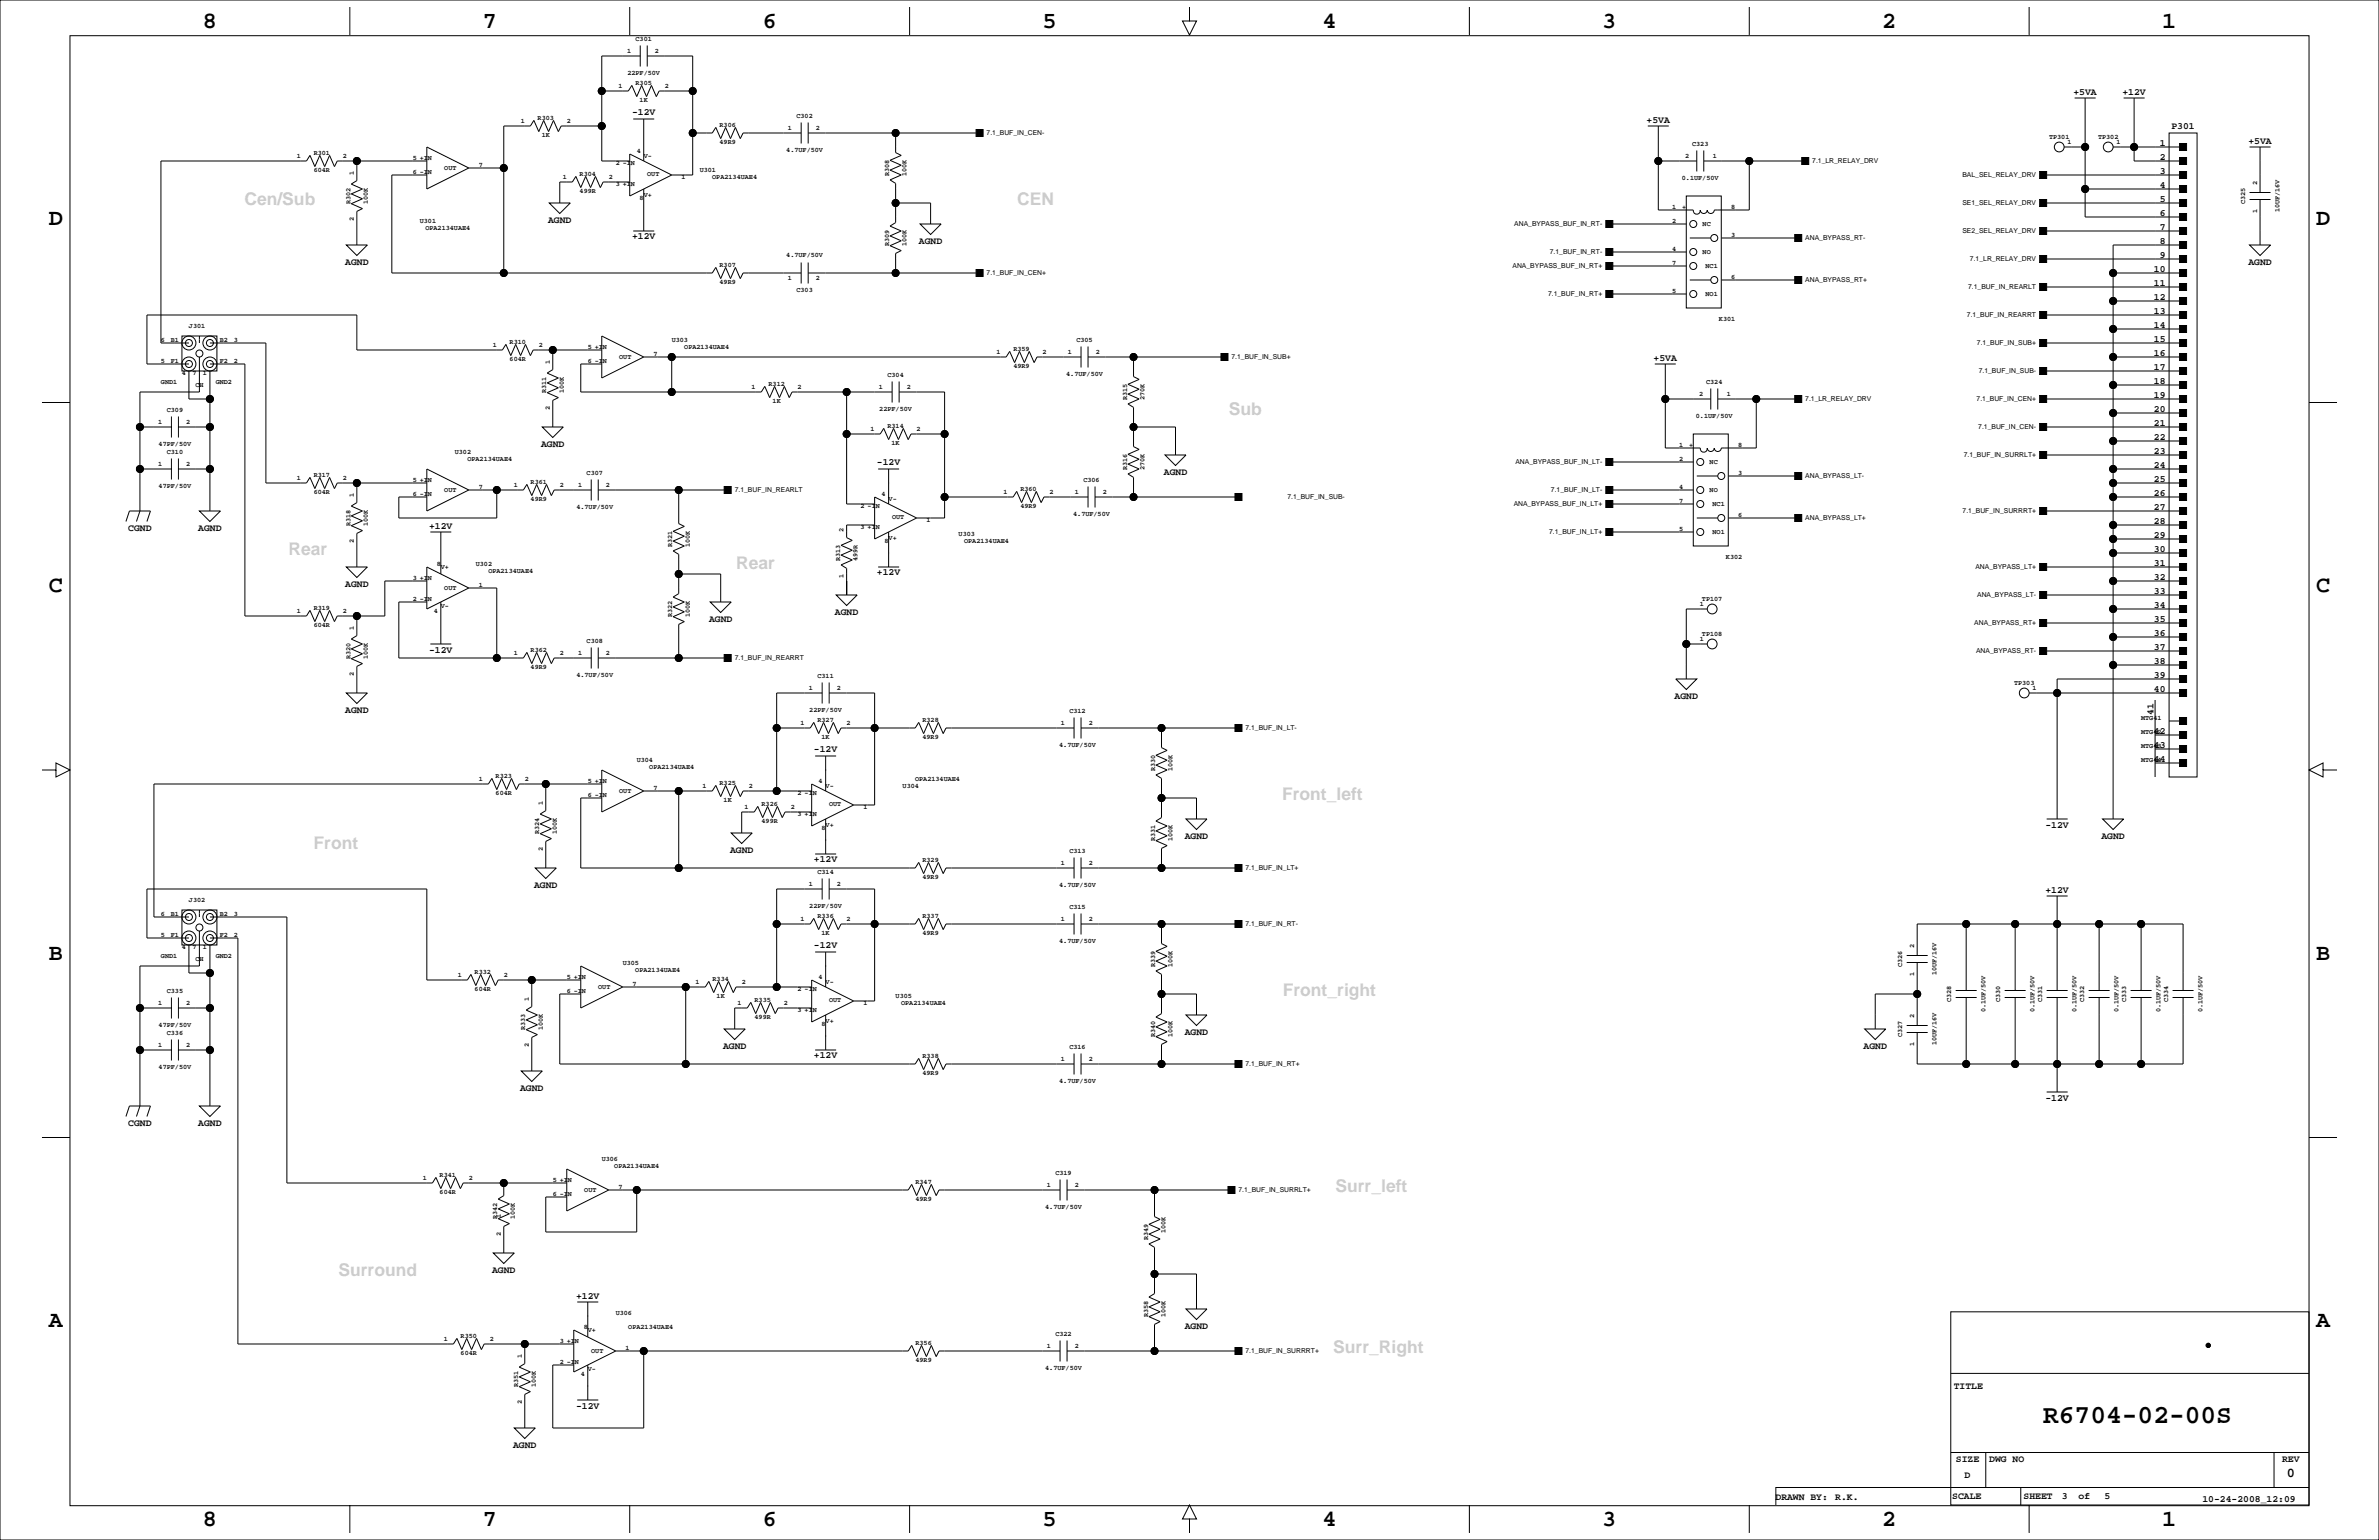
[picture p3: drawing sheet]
<svg xmlns="http://www.w3.org/2000/svg" width="864mm" height="559mm" viewBox="0 0 864 559" stroke-linecap="round" stroke-linejoin="round" font-family="sans-serif">
<defs><g id="words">
<text font-size="9.5" x="741.7" y="516.5">R6704-02-00S</text>
<g font-size="8.5">
<text x="73.7" y="10">8</text>
<text x="175.3" y="10">7</text>
<text x="276.9" y="10">6</text>
<text x="378.5" y="10">5</text>
<text x="480.1" y="10">4</text>
<text x="581.7" y="10">3</text>
<text x="683.3" y="10">2</text>
<text x="784.9" y="10">1</text>
<text x="17.8" y="81.6">D</text>
<text x="840.7" y="81.6">D</text>
<text x="17.8" y="215">C</text>
<text x="840.7" y="215">C</text>
<text x="17.8" y="348.3">B</text>
<text x="840.7" y="348.3">B</text>
<text x="17.8" y="481.7">A</text>
<text x="840.7" y="481.7">A</text>
<text x="73.7" y="553.8">8</text>
<text x="175.3" y="553.8">7</text>
<text x="276.9" y="553.8">6</text>
<text x="378.5" y="553.8">5</text>
<text x="480.1" y="553.8">4</text>
<text x="581.7" y="553.8">3</text>
<text x="683.3" y="553.8">2</text>
<text x="784.9" y="553.8">1</text>
</g>
<g font-size="6.3" fill="#ccc">
<text x="88.7" y="74.3">Cen/Sub</text>
<text x="369.2" y="74.3">CEN</text>
<text x="446.1" y="150.5">Sub</text>
<text x="104.7" y="201.3">Rear</text>
<text x="267.3" y="206.4">Rear</text>
<text x="465.4" y="290.2">Front_left</text>
<text x="113.8" y="308">Front</text>
<text x="465.7" y="361.3">Front_right</text>
<text x="484.8" y="432.4">Surr_left</text>
<text x="122.9" y="462.9">Surround</text>
<text x="484" y="490.9">Surr_Right</text>
</g>
<text font-size="4.9" x="830.1" y="536.1">0</text>
<g font-size="3.5">
<text x="752.7" y="34.5">+5VA</text>
<text x="770.5" y="34.5">+12V</text>
<text x="229.4" y="41.9">-12V</text>
<text x="597.7" y="44.7">+5VA</text>
<text x="788.2" y="47">P301</text>
<text x="784" y="52.8">1</text>
<text x="816.2" y="52.3">+5VA</text>
<text x="784" y="57.9">2</text>
<text x="784" y="63">3</text>
<text x="784" y="68">4</text>
<text x="784" y="73.1">5</text>
<text x="199" y="80.7">AGND</text>
<text x="784" y="78.2">6</text>
<text x="784" y="83.3">7</text>
<text x="229.4" y="86.8">+12V</text>
<text x="333.6" y="88.4">AGND</text>
<text x="784" y="88.4">8</text>
<text x="125.3" y="96">AGND</text>
<text x="784" y="93.4">9</text>
<text x="816.2" y="96">AGND</text>
<text x="781.9" y="98.5">10</text>
<text x="781.9" y="103.6">11</text>
<text x="781.9" y="108.7">12</text>
<text x="781.9" y="113.8">13</text>
<text x="781.9" y="118.8">14</text>
<text x="781.9" y="123.9">15</text>
<text x="600.3" y="131">+5VA</text>
<text x="781.9" y="129">16</text>
<text x="781.9" y="134.1">17</text>
<text x="781.9" y="139.2">18</text>
<text x="781.9" y="144.2">19</text>
<text x="781.9" y="149.3">20</text>
<text x="781.9" y="154.4">21</text>
<text x="781.9" y="159.5">22</text>
<text x="196.4" y="162">AGND</text>
<text x="781.9" y="164.6">23</text>
<text x="318.3" y="168.9">-12V</text>
<text x="422.5" y="172.2">AGND</text>
<text x="781.9" y="169.6">24</text>
<text x="781.9" y="174.7">25</text>
<text x="781.9" y="179.8">26</text>
<text x="781.9" y="184.9">27</text>
<text x="155.8" y="192">+12V</text>
<text x="781.9" y="190">28</text>
<text x="46.6" y="192.5">CGND</text>
<text x="72" y="192.5">AGND</text>
<text x="781.9" y="195">29</text>
<text x="781.9" y="200.1">30</text>
<text x="318.3" y="208.8">+12V</text>
<text x="781.9" y="205.2">31</text>
<text x="125.3" y="212.8">AGND</text>
<text x="781.9" y="210.3">32</text>
<text x="781.9" y="215.4">33</text>
<text x="781.9" y="220.4">34</text>
<text x="257.4" y="225.5">AGND</text>
<text x="303.1" y="223">AGND</text>
<text x="781.9" y="225.5">35</text>
<text x="781.9" y="230.6">36</text>
<text x="155.8" y="237">-12V</text>
<text x="781.9" y="235.7">37</text>
<text x="781.9" y="240.8">38</text>
<text x="781.9" y="245.8">39</text>
<text x="781.9" y="250.9">40</text>
<text x="607.9" y="253.5">AGND</text>
<text x="125.3" y="258.5">AGND</text>
<text x="781.8" y="259.5" transform="rotate(-90 781.8 259.5)">41</text>
<text x="781.9" y="266.2">42</text>
<text x="295.5" y="273">-12V</text>
<text x="781.9" y="271.2">43</text>
<text x="781.9" y="276.3">44</text>
<text x="430.1" y="304.3">AGND</text>
<text x="742.5" y="300.5">-12V</text>
<text x="762.8" y="304.3">AGND</text>
<text x="265" y="309.3">AGND</text>
<text x="295.5" y="312.9">+12V</text>
<text x="193.9" y="322">AGND</text>
<text x="742.5" y="324.1">+12V</text>
<text x="295.5" y="344.1">-12V</text>
<text x="430.1" y="375.4">AGND</text>
<text x="262.5" y="380.5">AGND</text>
<text x="676.5" y="380.5">AGND</text>
<text x="295.5" y="384">+12V</text>
<text x="188.8" y="395.7">AGND</text>
<text x="742.5" y="399.5">-12V</text>
<text x="46.6" y="408.4">CGND</text>
<text x="72" y="408.4">AGND</text>
<text x="178.6" y="461.7">AGND</text>
<text x="209.1" y="471.4">+12V</text>
<text x="430.1" y="482.1">AGND</text>
<text x="709.2" y="504.2">TITLE</text>
<text x="209.1" y="511.3">-12V</text>
<text x="186.3" y="525.2">AGND</text>
<text x="710" y="530.6">SIZE</text>
<text x="722.1" y="530.6">DWG NO</text>
<text x="828.4" y="530.6">REV</text>
<text x="713.2" y="536.2">D</text>
<text x="644.5" y="544.3">DRAWN BY:</text>
<text x="666.2" y="544.4">R.K.</text>
<text x="708.7" y="544">SCALE</text>
<text x="734.6" y="544">SHEET</text>
<text x="748.5" y="544">3</text>
<text x="754.5" y="544">of</text>
<text x="764" y="544">5</text>
<text x="799.5" y="544.9">10-24-2008_12:09</text>
</g>
<g font-size="2.5">
<text x="230.7" y="14.9">C301</text>
<text x="227.6" y="19.2">1</text>
<text x="237.7" y="19.2">2</text>
<text x="227.8" y="27.4">22PF/50V</text>
<text x="224.6" y="31.9">1</text>
<text x="230.7" y="30.7">R305</text>
<text x="241.3" y="31.9">2</text>
<text x="232.2" y="37">1K</text>
<text x="189" y="44.6">1</text>
<text x="195.2" y="43.4">R303</text>
<text x="205.7" y="44.6">2</text>
<text x="261.2" y="45.9">R306</text>
<text x="286" y="47.2">1</text>
<text x="289.1" y="42.9">C302</text>
<text x="296.2" y="47.2">2</text>
<text x="196.6" y="49.7">1K</text>
<text x="261.2" y="52.3">49R9</text>
<text x="358.1" y="49.1">7.1_BUF_IN_CEN-</text>
<text x="614.3" y="53">C323</text>
<text x="743.8" y="50.5">TP301</text>
<text x="750.6" y="52.3">1</text>
<text x="761.6" y="50.5">TP302</text>
<text x="768.3" y="52.3">1</text>
<text x="107.7" y="57.3">1</text>
<text x="113.9" y="56.1">R301</text>
<text x="124.5" y="57.3">2</text>
<text x="149.9" y="57.9">5 +IN</text>
<text x="231.1" y="55.4">4</text>
<text x="233.7" y="57.5">V-</text>
<text x="285.4" y="55.3">4.7UF/50V</text>
<text x="611.7" y="57.3">2</text>
<text x="621.8" y="57.3">1</text>
<text x="657.9" y="59.3">7.1_LR_RELAY_DRV</text>
<text x="113.9" y="62.4">604R</text>
<text x="128.5" y="63.5" transform="rotate(-90 128.5 63.5)">1</text>
<text x="149.9" y="63">6 -IN</text>
<text x="161.3" y="61.7">OUT</text>
<text x="173.8" y="60.5">7</text>
<text x="204.3" y="65">1</text>
<text x="210.4" y="63.7">R304</text>
<text x="221" y="65">2</text>
<text x="223.5" y="60">2 -IN</text>
<text x="234.9" y="63.8">OUT</text>
<text x="247.4" y="65.1">1</text>
<text x="254" y="62.6">U301</text>
<text x="258.6" y="65.1">OPA2134UAE4</text>
<text x="322.8" y="63.9" transform="rotate(-90 322.8 63.9)">R308</text>
<text x="329.1" y="63.9" transform="rotate(-90 329.1 63.9)">100K</text>
<text x="610.6" y="65.5">0.1UF/50V</text>
<text x="712.4" y="64.4">BAL_SEL_RELAY_DRV</text>
<text x="210.4" y="70">499R</text>
<text x="223.5" y="67.7">3 +IN</text>
<text x="233.7" y="71.5">V+</text>
<text x="819.3" y="67.1" transform="rotate(-90 819.3 67.1)">2</text>
<text x="127.2" y="74.1" transform="rotate(-90 127.2 74.1)">R302</text>
<text x="133.5" y="74.1" transform="rotate(-90 133.5 74.1)">100K</text>
<text x="232.2" y="72.7">8</text>
<text x="607.1" y="75.7">1</text>
<text x="610.7" y="75.7">+</text>
<text x="628.4" y="75.7">8</text>
<text x="712.4" y="74.5">SE1_SEL_RELAY_DRV</text>
<text x="815" y="74.1" transform="rotate(-90 815 74.1)">C325</text>
<text x="819.3" y="77.2" transform="rotate(-90 819.3 77.2)">1</text>
<text x="827.5" y="77" transform="rotate(-90 827.5 77)">10UF/16V</text>
<text x="128.5" y="80.2" transform="rotate(-90 128.5 80.2)">2</text>
<text x="152.4" y="80.8">U301</text>
<text x="154.4" y="83.3">OPA2134UAE4</text>
<text x="549.7" y="82.2">ANA_BYPASS_BUF_IN_RT-</text>
<text x="607.1" y="80.8">2</text>
<text x="618.1" y="82">NC</text>
<text x="322.8" y="89.3" transform="rotate(-90 322.8 89.3)">R309</text>
<text x="329.1" y="89.3" transform="rotate(-90 329.1 89.3)">100K</text>
<text x="628.4" y="85.9">3</text>
<text x="655.3" y="87.2">ANA_BYPASS_RT-</text>
<text x="712.4" y="84.7">SE2_SEL_RELAY_DRV</text>
<text x="285.4" y="93.4">4.7UF/50V</text>
<text x="562.6" y="92.3">7.1_BUF_IN_RT-</text>
<text x="607.1" y="90.9">4</text>
<text x="618.1" y="92.2">NO</text>
<text x="715.1" y="94.9">7.1_LR_RELAY_DRV</text>
<text x="261.2" y="96.7">R307</text>
<text x="286" y="101.5">1</text>
<text x="296.2" y="101.5">2</text>
<text x="358.1" y="99.9">7.1_BUF_IN_CEN+</text>
<text x="549.1" y="97.4">ANA_BYPASS_BUF_IN_RT+</text>
<text x="607.1" y="96">7</text>
<text x="619.1" y="97.3">NC1</text>
<text x="628.4" y="101.1">6</text>
<text x="261.2" y="103.1">49R9</text>
<text x="289.1" y="105.8">C303</text>
<text x="562" y="107.6">7.1_BUF_IN_RT+</text>
<text x="607.1" y="106.2">5</text>
<text x="619.1" y="107.4">NO1</text>
<text x="655.3" y="102.5">ANA_BYPASS_RT+</text>
<text x="714.4" y="105">7.1_BUF_IN_REARLT</text>
<text x="68.6" y="118.9">J301</text>
<text x="624" y="116.3">K301</text>
<text x="714" y="115.2">7.1_BUF_IN_REARRT</text>
<text x="58.4" y="124">6</text>
<text x="62" y="124">B1</text>
<text x="79.8" y="124">B2</text>
<text x="84.9" y="124">3</text>
<text x="178.9" y="125.9">1</text>
<text x="185" y="124.6">R310</text>
<text x="195.6" y="125.9">2</text>
<text x="243.8" y="124">U303</text>
<text x="390.7" y="124.1">C305</text>
<text x="717.7" y="125.3">7.1_BUF_IN_SUB+</text>
<text x="58.4" y="131.6">5</text>
<text x="62" y="131.6">F1</text>
<text x="79.8" y="131.6">F2</text>
<text x="84.9" y="131.6">2</text>
<text x="185" y="131">604R</text>
<text x="213.4" y="126.5">5 +IN</text>
<text x="213.4" y="131.6">6 -IN</text>
<text x="224.8" y="130.3">OUT</text>
<text x="237.3" y="129">7</text>
<text x="248.4" y="126.5">OPA2134UAE4</text>
<text x="361.7" y="128.5">1</text>
<text x="367.9" y="127.2">R359</text>
<text x="378.5" y="128.5">2</text>
<text x="387.6" y="128.5">1</text>
<text x="397.8" y="128.5">2</text>
<text x="447" y="130.4">7.1_BUF_IN_SUB+</text>
<text x="66" y="136.2">4</text>
<text x="69.8" y="136.2">7</text>
<text x="73.7" y="136.2">1</text>
<text x="199.6" y="132.1" transform="rotate(-90 199.6 132.1)">1</text>
<text x="322.2" y="136.8">C304</text>
<text x="367.9" y="133.5">49R9</text>
<text x="387" y="136.6">4.7UF/50V</text>
<text x="718.3" y="135.5">7.1_BUF_IN_SUB-</text>
<text x="58.4" y="139.2">GND1</text>
<text x="70.9" y="140.5">CH</text>
<text x="78.3" y="139.2">GND2</text>
<text x="198.3" y="142.7" transform="rotate(-90 198.3 142.7)">R311</text>
<text x="204.7" y="142.7" transform="rotate(-90 204.7 142.7)">100K</text>
<text x="272.8" y="141.2">1</text>
<text x="279" y="139.9">R312</text>
<text x="289.6" y="141.2">2</text>
<text x="319.1" y="141.2">1</text>
<text x="329.2" y="141.2">2</text>
<text x="616.8" y="143.7">2</text>
<text x="619.3" y="139.4">C324</text>
<text x="626.9" y="143.7">1</text>
<text x="60.5" y="149.5">C309</text>
<text x="199.6" y="148.8" transform="rotate(-90 199.6 148.8)">2</text>
<text x="280.5" y="146.2">1K</text>
<text x="319.2" y="149.3">22PF/50V</text>
<text x="409.1" y="145.2" transform="rotate(-90 409.1 145.2)">R315</text>
<text x="415.5" y="145.2" transform="rotate(-90 415.5 145.2)">270K</text>
<text x="655.3" y="145.7">7.1_LR_RELAY_DRV</text>
<text x="717.5" y="145.7">7.1_BUF_IN_CEN+</text>
<text x="57.4" y="153.9">1</text>
<text x="67.6" y="153.9">2</text>
<text x="322.2" y="155.1">R314</text>
<text x="615.6" y="151.8">0.1UF/50V</text>
<text x="718.1" y="155.8">7.1_BUF_IN_CEN-</text>
<text x="57.6" y="162">47PF/50V</text>
<text x="316" y="156.4">1</text>
<text x="323.6" y="161.5">1K</text>
<text x="332.7" y="156.4">2</text>
<text x="60.5" y="164.8">C310</text>
<text x="165.1" y="164.6">U302</text>
<text x="169.7" y="167.1">OPA2134UAE4</text>
<text x="609.6" y="162.1">1</text>
<text x="609.6" y="167.1">2</text>
<text x="613.2" y="162.1">+</text>
<text x="631" y="162.1">8</text>
<text x="712.9" y="166">7.1_BUF_IN_SURRLT+</text>
<text x="57.4" y="169.1">1</text>
<text x="67.6" y="169.1">2</text>
<text x="113.9" y="172.9">R317</text>
<text x="212.9" y="172.4">C307</text>
<text x="409.1" y="170.6" transform="rotate(-90 409.1 170.6)">R316</text>
<text x="415.5" y="170.6" transform="rotate(-90 415.5 170.6)">270K</text>
<text x="550.1" y="168.5">ANA_BYPASS_BUF_IN_LT-</text>
<text x="620.6" y="168.4">NC</text>
<text x="631" y="172.2">3</text>
<text x="655.3" y="173.6">ANA_BYPASS_LT-</text>
<text x="57.6" y="177.2">47PF/50V</text>
<text x="107.7" y="174.2">1</text>
<text x="113.9" y="179.3">604R</text>
<text x="124.5" y="174.2">2</text>
<text x="149.9" y="174.8">5 +IN</text>
<text x="149.9" y="179.8">6 -IN</text>
<text x="161.3" y="178.6">OUT</text>
<text x="173.8" y="177.3">7</text>
<text x="186.5" y="176.7">1</text>
<text x="192.6" y="175.4">R361</text>
<text x="203.2" y="176.7">2</text>
<text x="209.8" y="176.7">1</text>
<text x="220" y="176.7">2</text>
<text x="266.7" y="178.7">7.1_BUF_IN_REARLT</text>
<text x="320" y="179.8">4</text>
<text x="364.3" y="179.3">1</text>
<text x="370.4" y="178">R360</text>
<text x="381" y="179.3">2</text>
<text x="390.2" y="179.3">1</text>
<text x="393.3" y="174.9">C306</text>
<text x="400.3" y="179.3">2</text>
<text x="563" y="178.7">7.1_BUF_IN_LT-</text>
<text x="609.6" y="177.3">4</text>
<text x="620.6" y="178.6">NO</text>
<text x="128.5" y="180.3" transform="rotate(-90 128.5 180.3)">1</text>
<text x="192.6" y="181.8">49R9</text>
<text x="209.2" y="184.8">4.7UF/50V</text>
<text x="312.4" y="184.5">2 -IN</text>
<text x="322.6" y="182">V-</text>
<text x="370.4" y="184.3">49R9</text>
<text x="467.4" y="181.2">7.1_BUF_IN_SUB-</text>
<text x="549.5" y="183.8">ANA_BYPASS_BUF_IN_LT+</text>
<text x="609.6" y="182.4">7</text>
<text x="621.7" y="183.6">NC1</text>
<text x="127.2" y="190.9" transform="rotate(-90 127.2 190.9)">R318</text>
<text x="133.5" y="190.9" transform="rotate(-90 133.5 190.9)">100K</text>
<text x="323.9" y="188.3">OUT</text>
<text x="336.3" y="189.6">1</text>
<text x="389.6" y="187.4">4.7UF/50V</text>
<text x="631" y="187.5">6</text>
<text x="655.3" y="188.8">ANA_BYPASS_LT+</text>
<text x="712.5" y="186.3">7.1_BUF_IN_SURRRT+</text>
<text x="128.5" y="197.1" transform="rotate(-90 128.5 197.1)">2</text>
<text x="306.3" y="193" transform="rotate(-90 306.3 193)">2</text>
<text x="312.4" y="192.1">3 +IN</text>
<text x="321.1" y="197.2">8</text>
<text x="322.6" y="195.9">V+</text>
<text x="348" y="194.7">U303</text>
<text x="350" y="197.2">OPA2134UAE4</text>
<text x="562.4" y="193.9">7.1_BUF_IN_LT+</text>
<text x="609.6" y="192.5">5</text>
<text x="621.7" y="193.8">NO1</text>
<text x="244" y="198.5" transform="rotate(-90 244 198.5)">R321</text>
<text x="250.4" y="198.5" transform="rotate(-90 250.4 198.5)">100K</text>
<text x="305" y="203.6" transform="rotate(-90 305 203.6)">R313</text>
<text x="311.3" y="203.6" transform="rotate(-90 311.3 203.6)">499R</text>
<text x="626.5" y="202.7">K302</text>
<text x="158.5" y="205.2">8</text>
<text x="160" y="206.5">V+</text>
<text x="172.7" y="205.2">U302</text>
<text x="177.3" y="207.8">OPA2134UAE4</text>
<text x="306.3" y="209.8" transform="rotate(-90 306.3 209.8)">1</text>
<text x="717.1" y="206.6">ANA_BYPASS_LT+</text>
<text x="149.9" y="210.3">3 +IN</text>
<text x="161.3" y="214.1">OUT</text>
<text x="173.8" y="212.9">1</text>
<text x="113.9" y="221.2">R319</text>
<text x="149.9" y="217.9">2 -IN</text>
<text x="160" y="220.5">V-</text>
<text x="617" y="219.9">1</text>
<text x="617.8" y="218.1">TP107</text>
<text x="717.7" y="216.8">ANA_BYPASS_LT-</text>
<text x="107.7" y="222.4">1</text>
<text x="113.9" y="227.5">604R</text>
<text x="124.5" y="222.4">2</text>
<text x="157.5" y="222.6">4</text>
<text x="244" y="223.9" transform="rotate(-90 244 223.9)">R322</text>
<text x="250.4" y="223.9" transform="rotate(-90 250.4 223.9)">100K</text>
<text x="716.7" y="226.9">ANA_BYPASS_RT+</text>
<text x="128.5" y="228.6" transform="rotate(-90 128.5 228.6)">1</text>
<text x="212.9" y="233.4">C308</text>
<text x="617" y="232.6">1</text>
<text x="617.8" y="230.8">TP108</text>
<text x="127.2" y="239.2" transform="rotate(-90 127.2 239.2)">R320</text>
<text x="133.5" y="239.2" transform="rotate(-90 133.5 239.2)">100K</text>
<text x="186.5" y="237.7">1</text>
<text x="192.6" y="236.4">R362</text>
<text x="203.2" y="237.7">2</text>
<text x="209.8" y="237.7">1</text>
<text x="220" y="237.7">2</text>
<text x="266.7" y="239.6">7.1_BUF_IN_REARRT</text>
<text x="717.3" y="237.1">ANA_BYPASS_RT-</text>
<text x="128.5" y="245.3" transform="rotate(-90 128.5 245.3)">2</text>
<text x="192.6" y="242.8">49R9</text>
<text x="209.2" y="245.8">4.7UF/50V</text>
<text x="293.7" y="250.4">1</text>
<text x="296.8" y="246.1">C311</text>
<text x="303.8" y="250.4">2</text>
<text x="731.1" y="248.6">TP303</text>
<text x="737.9" y="250.4">1</text>
<text x="290.6" y="263.1">1</text>
<text x="293.8" y="258.5">22PF/50V</text>
<text x="296.8" y="261.8">R327</text>
<text x="307.3" y="263.1">2</text>
<text x="334.9" y="261.8">R328</text>
<text x="385.1" y="263.1">1</text>
<text x="388.2" y="258.8">C312</text>
<text x="395.2" y="263.1">2</text>
<text x="777.2" y="261.1">MTG41</text>
<text x="298.2" y="268.2">1K</text>
<text x="334.9" y="268.2">49R9</text>
<text x="452.1" y="265">7.1_BUF_IN_LT-</text>
<text x="777.2" y="266.2">MTG42</text>
<text x="384.5" y="271.2">4.7UF/50V</text>
<text x="777.2" y="271.3">MTG43</text>
<text x="231.1" y="276.4">U304</text>
<text x="235.7" y="278.9">OPA2134UAE4</text>
<text x="419.3" y="279.8" transform="rotate(-90 419.3 279.8)">R330</text>
<text x="425.6" y="279.8" transform="rotate(-90 425.6 279.8)">100K</text>
<text x="777.2" y="276.4">MTG44</text>
<text x="173.8" y="283.4">1</text>
<text x="179.9" y="282.1">R323</text>
<text x="190.5" y="283.4">2</text>
<text x="213.4" y="284">5 +IN</text>
<text x="224.8" y="287.8">OUT</text>
<text x="237.3" y="286.5">7</text>
<text x="255.1" y="285.9">1</text>
<text x="261.2" y="284.7">R325</text>
<text x="271.8" y="285.9">2</text>
<text x="297.2" y="284">4</text>
<text x="299.7" y="286.1">V-</text>
<text x="327.7" y="286.1">U304</text>
<text x="332.2" y="283.6">OPA2134UAE4</text>
<text x="179.9" y="288.5">604R</text>
<text x="197" y="292.1" transform="rotate(-90 197 292.1)">1</text>
<text x="213.4" y="289.1">6 -IN</text>
<text x="262.7" y="291">1K</text>
<text x="270.3" y="293.6">1</text>
<text x="276.4" y="292.3">R326</text>
<text x="287" y="293.6">2</text>
<text x="289.6" y="288.6">2 -IN</text>
<text x="301" y="292.4">OUT</text>
<text x="313.5" y="293.7">1</text>
<text x="276.4" y="298.6">499R</text>
<text x="289.6" y="296.3">3 +IN</text>
<text x="195.8" y="302.7" transform="rotate(-90 195.8 302.7)">R324</text>
<text x="202.1" y="302.7" transform="rotate(-90 202.1 302.7)">100K</text>
<text x="298.2" y="301.3">8</text>
<text x="299.7" y="300.1">V+</text>
<text x="419.3" y="305.2" transform="rotate(-90 419.3 305.2)">R331</text>
<text x="425.6" y="305.2" transform="rotate(-90 425.6 305.2)">100K</text>
<text x="197" y="308.8" transform="rotate(-90 197 308.8)">2</text>
<text x="388.2" y="309.6">C313</text>
<text x="296.8" y="317.2">C314</text>
<text x="334.9" y="312.6">R329</text>
<text x="385.1" y="313.9">1</text>
<text x="395.2" y="313.9">2</text>
<text x="452.1" y="315.8">7.1_BUF_IN_LT+</text>
<text x="293.7" y="321.5">1</text>
<text x="303.8" y="321.5">2</text>
<text x="334.9" y="319">49R9</text>
<text x="384.5" y="322">4.7UF/50V</text>
<text x="68.6" y="327.2">J302</text>
<text x="293.8" y="329.6">22PF/50V</text>
<text x="388.2" y="329.9">C315</text>
<text x="58.4" y="332.2">6</text>
<text x="62" y="332.2">B1</text>
<text x="79.8" y="332.2">B2</text>
<text x="84.9" y="332.2">3</text>
<text x="290.6" y="334.2">1</text>
<text x="296.8" y="332.9">R336</text>
<text x="307.3" y="334.2">2</text>
<text x="334.9" y="332.9">R337</text>
<text x="385.1" y="334.2">1</text>
<text x="395.2" y="334.2">2</text>
<text x="58.4" y="339.9">5</text>
<text x="62" y="339.9">F1</text>
<text x="79.8" y="339.9">F2</text>
<text x="84.9" y="339.9">2</text>
<text x="298.2" y="339.3">1K</text>
<text x="334.9" y="339.3">49R9</text>
<text x="452.1" y="336.2">7.1_BUF_IN_RT-</text>
<text x="58.4" y="347.5">GND1</text>
<text x="66" y="344.5">4</text>
<text x="69.8" y="344.5">7</text>
<text x="73.7" y="344.5">1</text>
<text x="78.3" y="347.5">GND2</text>
<text x="384.5" y="342.3">4.7UF/50V</text>
<text x="694.9" y="343.9" transform="rotate(-90 694.9 343.9)">2</text>
<text x="70.9" y="348.7">CH</text>
<text x="172.3" y="353.2">R332</text>
<text x="226.1" y="350">U305</text>
<text x="230.6" y="352.6">OPA2134UAE4</text>
<text x="419.3" y="350.9" transform="rotate(-90 419.3 350.9)">R339</text>
<text x="425.6" y="350.9" transform="rotate(-90 425.6 350.9)">100K</text>
<text x="690.6" y="350.9" transform="rotate(-90 690.6 350.9)">C326</text>
<text x="703" y="353.9" transform="rotate(-90 703 353.9)">10UF/16V</text>
<text x="166.2" y="354.5">1</text>
<text x="172.3" y="359.6">604R</text>
<text x="182.9" y="354.5">2</text>
<text x="205.7" y="355.1">5 +IN</text>
<text x="217.2" y="358.9">OUT</text>
<text x="229.7" y="357.6">7</text>
<text x="252.5" y="357.1">1</text>
<text x="258.7" y="355.8">R334</text>
<text x="269.2" y="357.1">2</text>
<text x="289.6" y="359.8">2 -IN</text>
<text x="297.2" y="355.1">4</text>
<text x="299.7" y="357.2">V-</text>
<text x="694.9" y="354" transform="rotate(-90 694.9 354)">1</text>
<text x="57.4" y="364.7">1</text>
<text x="60.5" y="360.4">C335</text>
<text x="67.6" y="364.7">2</text>
<text x="192" y="363.2" transform="rotate(-90 192 363.2)">1</text>
<text x="205.7" y="360.2">6 -IN</text>
<text x="260.1" y="362.1">1K</text>
<text x="267.8" y="364.7">1</text>
<text x="273.9" y="363.4">R335</text>
<text x="284.5" y="364.7">2</text>
<text x="301" y="363.6">OUT</text>
<text x="313.5" y="364.8">1</text>
<text x="325.1" y="362.3">U305</text>
<text x="327.1" y="364.8">OPA2134UAE4</text>
<text x="708.3" y="363.6" transform="rotate(-90 708.3 363.6)">C328</text>
<text x="726.1" y="363.6" transform="rotate(-90 726.1 363.6)">C330</text>
<text x="741.4" y="363.6" transform="rotate(-90 741.4 363.6)">C331</text>
<text x="756.6" y="363.6" transform="rotate(-90 756.6 363.6)">C332</text>
<text x="771.8" y="363.6" transform="rotate(-90 771.8 363.6)">C333</text>
<text x="787.1" y="363.6" transform="rotate(-90 787.1 363.6)">C334</text>
<text x="273.9" y="369.8">499R</text>
<text x="289.6" y="367.4">3 +IN</text>
<text x="299.7" y="371.2">V+</text>
<text x="694.9" y="369.3" transform="rotate(-90 694.9 369.3)">2</text>
<text x="720.8" y="367.3" transform="rotate(-90 720.8 367.3)">0.1UF/50V</text>
<text x="738.6" y="367.3" transform="rotate(-90 738.6 367.3)">0.1UF/50V</text>
<text x="753.8" y="367.3" transform="rotate(-90 753.8 367.3)">0.1UF/50V</text>
<text x="769" y="367.3" transform="rotate(-90 769 367.3)">0.1UF/50V</text>
<text x="784.3" y="367.3" transform="rotate(-90 784.3 367.3)">0.1UF/50V</text>
<text x="799.5" y="367.3" transform="rotate(-90 799.5 367.3)">0.1UF/50V</text>
<text x="57.6" y="372.8">47PF/50V</text>
<text x="60.5" y="375.6">C336</text>
<text x="190.7" y="373.8" transform="rotate(-90 190.7 373.8)">R333</text>
<text x="197" y="373.8" transform="rotate(-90 197 373.8)">100K</text>
<text x="298.2" y="372.5">8</text>
<text x="419.3" y="376.3" transform="rotate(-90 419.3 376.3)">R340</text>
<text x="425.6" y="376.3" transform="rotate(-90 425.6 376.3)">100K</text>
<text x="690.6" y="376.3" transform="rotate(-90 690.6 376.3)">C327</text>
<text x="57.4" y="379.9">1</text>
<text x="67.6" y="379.9">2</text>
<text x="192" y="379.9" transform="rotate(-90 192 379.9)">2</text>
<text x="334.9" y="383.7">R338</text>
<text x="388.2" y="380.7">C316</text>
<text x="694.9" y="379.4" transform="rotate(-90 694.9 379.4)">1</text>
<text x="703" y="379.3" transform="rotate(-90 703 379.3)">10UF/16V</text>
<text x="57.6" y="388">47PF/50V</text>
<text x="385.1" y="385">1</text>
<text x="395.2" y="385">2</text>
<text x="452.1" y="387">7.1_BUF_IN_RT+</text>
<text x="334.9" y="390.1">49R9</text>
<text x="384.5" y="393.1">4.7UF/50V</text>
<text x="218.4" y="421.1">U306</text>
<text x="223" y="423.7">OPA2134UAE4</text>
<text x="153.5" y="428.2">1</text>
<text x="159.6" y="426.9">R341</text>
<text x="170.2" y="428.2">2</text>
<text x="200.7" y="428.8">5 +IN</text>
<text x="224.6" y="431.3">7</text>
<text x="332.3" y="429.4">R347</text>
<text x="380" y="430.7">1</text>
<text x="383.1" y="426.4">C319</text>
<text x="390.1" y="430.7">2</text>
<text x="159.6" y="433.3">604R</text>
<text x="200.7" y="433.8">6 -IN</text>
<text x="212.1" y="432.6">OUT</text>
<text x="332.3" y="435.8">49R9</text>
<text x="449.6" y="432.7">7.1_BUF_IN_SURRLT+</text>
<text x="180.5" y="442.4" transform="rotate(-90 180.5 442.4)">R342</text>
<text x="181.8" y="442" transform="rotate(-90 181.8 442)">1</text>
<text x="186.9" y="442.4" transform="rotate(-90 186.9 442.4)">100K</text>
<text x="379.4" y="438.8">4.7UF/50V</text>
<text x="181.8" y="448.5" transform="rotate(-90 181.8 448.5)">2</text>
<text x="423.1" y="447.5" transform="rotate(-90 423.1 447.5)">100K</text>
<text x="416.7" y="450" transform="rotate(-90 416.7 450)">R349</text>
<text x="223.5" y="477">U306</text>
<text x="416.7" y="477.9" transform="rotate(-90 416.7 477.9)">R358</text>
<text x="423.1" y="477.9" transform="rotate(-90 423.1 477.9)">100K</text>
<text x="167.2" y="485.3">R350</text>
<text x="211.9" y="482.1">8</text>
<text x="213.4" y="483.4">V+</text>
<text x="228.1" y="482.1">OPA2134UAE4</text>
<text x="383.1" y="484.8">C322</text>
<text x="161.1" y="486.6">1</text>
<text x="167.2" y="491.7">604R</text>
<text x="177.8" y="486.6">2</text>
<text x="203.2" y="487.2">3 +IN</text>
<text x="214.6" y="491">OUT</text>
<text x="227.1" y="489.7">1</text>
<text x="332.3" y="487.9">R356</text>
<text x="380" y="489.1">1</text>
<text x="390.1" y="489.1">2</text>
<text x="452.1" y="491.1">7.1_BUF_IN_SURRRT+</text>
<text x="189.4" y="492.8" transform="rotate(-90 189.4 492.8)">1</text>
<text x="203.2" y="494.8">2 -IN</text>
<text x="213.4" y="497.3">V-</text>
<text x="332.3" y="494.2">49R9</text>
<text x="379.4" y="497.3">4.7UF/50V</text>
<text x="188.1" y="503.3" transform="rotate(-90 188.1 503.3)">R351</text>
<text x="194.5" y="503.3" transform="rotate(-90 194.5 503.3)">100K</text>
<text x="210.8" y="499.5">4</text>
<text x="189.4" y="509.5" transform="rotate(-90 189.4 509.5)">2</text>
</g>
</g></defs>
<g fill="none" stroke="#000" stroke-width=".36">
<path d="M0 0h863.6v558.8h-863.6zM25.4 13h812.8v533.4h-812.8zM127 2.5v10.2M228.6 2.5v10.2M232.4 16.5v7.6M234.9 16.5v7.6M330.2 2.5v10.2M431.8 2.5v5.1h2.5l-2.5 5.1-2.5-5.1h2.5M533.4 2.5v10.2M635 2.5v10.2M736.6 2.5v10.2M218.4 33h9.7l1.3-2 1.7 4.1 1.8-4.1 1.8 4.1 1.8-4.1 1.8 4.1 1-2.1h12.2"/>
<path d="M232.4 20.3h-14v38.1h10.2M234.9 20.3h16.6v43.2h-7.7M753.1 35.6h7.6M756.9 35.6v43.1h34.3M770.9 35.6h7.6M774.7 35.6v22.8h16.5M129.5 58.4v7.1l-2 1.3 4.1 1.8-4.1 1.8 4.1 1.7-4.1 1.8 4.1 1.8-2.1 1v12.2M154.9 58.4h-32.5l-1 2.1-1.8-4.1-1.7 4.1-1.8-4.1-1.8 4.1-1.8-4.1-1.2 2h-52.9v66.1h10.2M154.9 53.3l15.3 7.7-15.3 7.6zM218.4 45.7h-14.7l-1 2.1-1.8-4.1-1.8 4.1-1.7-4.1-1.8 4.1-1.8-4.1-1.3 2h-9.6v53.4M228.6 55.9l15.2 7.6-15.2 7.6zM229.9 43.2h7.6"/>
<path d="M233.7 43.2v15.2M251.5 48.3h7.1l1.2-2.1 1.8 4.1 1.8-4.1 1.8 4.1 1.8-4.1 1.7 4.1 1-2h21.1M290.8 44.5v7.6M293.4 48.3h62.2M293.4 44.5v7.6M325.1 48.3v7.1l2.1 1-4.1 1.8 4.1 1.7-4.1 1.8 4.1 1.8-4.1 1.8 2 1.2v14.3l-2 1.2 4.1 1.8-4.1 1.8 4.1 1.8-4.1 1.8 4.1 1.7-2.1 1v7.2M598.2 45.7h7.6M602 45.7v30.5h12.7a1.27 1.27 0 0 0 1.2 1.5 1.27 1.27 0 0 0 1.3-1.5 1.28 1.28 0 0 0 1.3 1.3 1.28 1.28 0 0 0 1.3-1.3 1.27 1.27 0 0 0 1.2 1.3 1.27 1.27 0 0 0 1.3-1.3h12.7v-17.8M602 58.4h13.9M615.9 54.6v7.6M618.5 58.4h36.8M618.5 54.6v7.6"/>
<path d="M744.2 53.3h.1M745.5 53.3h.1M746.8 55.9h.1M748 54.6h.1M748 53.3h.1M749.3 53.3h7.6M762 53.3h.1M763.3 53.3h.1M764.5 55.9h.1M765.8 54.6h.1M765.8 53.3h.1M767.1 53.3h24.1"/>
<path d="M787.4 48.3h10.2v233.6h-10.2zM816.6 53.3h7.6M820.4 53.3v16.6M154.9 63.5h-12.7v35.6h116.4l1.2-2.1 1.8 4.1 1.8-4.1 1.8 4.1 1.8-4.1 1.7 4.1 1-2h21.1M170.2 61h12.7M199.4 73.7h7.6l-3.8 3.8zM228.6 66h-9.7l-1 2.1-1.7-4.1-1.8 4.1-1.8-4.1-1.8 4.1-1.8-4.1-1.2 2h-4.6v7.7M233.7 68.6v15.2M325.1 73.7h12.7v7.6M612.1 71.1h12.7v40.7h-12.7zM741.7 63.5h49.5M741.7 73.7h49.5"/>
<path d="M756.9 68.6h34.3M816.6 72.4h7.6M816.6 69.9h7.6M820.4 72.4v16.5M125.7 88.9h7.6l-3.8 3.8zM229.9 83.8h7.6M290.8 95.2v7.7M293.4 99.1h62.2M293.4 95.2v7.7M334 81.3h7.6l-3.8 3.8zM584.2 81.3h27.9M584.2 91.4h27.9"/>
<path d="M584.2 96.5h27.9M613.4 86.4h7.6M614.7 96.5h.1M624.8 86.4h28M741.7 83.8h49.5M741.7 94h49.5M767.1 99.1h24.1M791.2 88.9h-24.1v208.3M816.6 88.9h7.6l-3.8 3.8zM584.2 106.7h27.9M598.2 107.9h.1M613.4 101.6h7.6"/>
<path d="M624.8 101.6h28M741.7 114.3h49.5M741.7 104.1h49.5M767.1 119.4h24.1M767.1 109.2h24.1M66 121.9h12.7v12.7h-12.7zM68.6 134.6v10.2h7.6M71.1 125.7h.1M72.4 129.5v12.7h-21.6v43.2l-1.3 3.8M72.4 121.9v2.6M76.2 124.5h20.3v50.8h14.8l1.2-2.1 1.8 4.1 1.8-4.1 1.8 4.1 1.7-4.1 1.8 4.1 1-2h32.5M76.2 132.1h12.7v91.4h22.4l1.2-2 1.8 4.1 1.8-4.1 1.8 4.1 1.7-4.1 1.8 4.1 1-2.1h17.3v-12.7h15.2"/>
<path d="M76.2 134.6v50.8M200.7 127v7.1l-2.1 1.3 4.1 1.8-4.1 1.7 4.1 1.8-4.1 1.8 4.1 1.8-2 1v9.6M218.4 132.1h-7.6v10.1h65.6l1.2-2 1.8 4.1 1.8-4.1 1.8 4.1 1.7-4.1 1.8 4.1 1-2.1h36.3M218.4 127h-24.9l-1 2-1.7-4-1.8 4-1.8-4-1.8 4-1.8-4-1.2 2h-52.9v-12.7h-76.2v17.8h15.3M218.4 121.9l15.3 7.6-15.3 7.7zM233.7 129.5h131.6l1.2-2 1.8 4.1 1.8-4.1 1.8 4.1 1.7-4.1 1.8 4.1 1-2.1h16M243.8 129.5v12.7M323.8 138.4v7.7M326.4 138.4v7.7M392.4 125.7v7.6M395 129.5h49.5M395 125.7v7.6"/>
<path d="M411.5 129.5v7.2l2 1-4.1 1.7 4.1 1.8-4.1 1.8 4.1 1.8-4.1 1.8 2.1 1.2v14.3l2 1-4.1 1.7 4.1 1.8-4.1 1.8 4.1 1.8-4.1 1.8 2.1 1.2v7.1M600.7 132.1h7.6M604.5 132.1v30.5h12.7a1.27 1.27 0 0 0 1.3 1.5 1.27 1.27 0 0 0 1.2-1.5 1.28 1.28 0 0 0 1.3 1.2 1.28 1.28 0 0 0 1.3-1.2 1.27 1.27 0 0 0 1.3 1.2 1.27 1.27 0 0 0 1.2-1.2h12.7v-17.8M741.7 124.5h49.5M741.7 134.6h49.5M767.1 129.5h24.1M767.1 139.7h24.1M15.2 146.1h10.2M50.8 154.9h11.4M62.2 151.1v7.7M64.8 154.9h11.4M64.8 151.1v7.7"/>
<path d="M196.8 154.9h7.7l-3.8 3.9zM307.3 157.5h12.2l1.3-2.1 1.8 4.1 1.8-4.1 1.7 4.1 1.8-4.1 1.8 4.1 1-2h12.2M307.3 142.2v40.7h10.2M326.4 142.2h16.5v45.8h-10.2M411.5 154.9h15.2v10.2M604.5 144.8h16.5M614.7 157.5h12.7v40.6h-12.7zM621 141v7.6M623.6 144.8h29.2M623.6 141v7.6M741.7 154.9h49.5M741.7 144.8h49.5"/>
<path d="M767.1 149.9h24.1M838.2 146.1h10.2M50.8 170.2h11.4M62.2 166.4v7.6M64.8 170.2h11.4M64.8 166.4v7.6M129.5 175.3v7.1l-2 1.2 4.1 1.8-4.1 1.8 4.1 1.8-4.1 1.8 4.1 1.7-2.1 1v12.2M154.9 170.2l15.3 7.6-15.3 7.6zM170.2 177.8h19.8l1.3-2 1.7 4 1.8-4 1.8 4 1.8-4 1.8 4 1-2h13.4M180.3 177.8v10.2h-35.5v-7.7h10.1M214.6 174v7.6M217.2 177.8h47"/>
<path d="M217.2 174v7.6M246.4 177.8v12.2l2 1-4.1 1.8 4.1 1.8-4.1 1.7 4.1 1.8-4.1 1.8 2.1 1.3v14.2l-2.1 1.3 4.1 1.7-4.1 1.8 4.1 1.8-4.1 1.8 4.1 1.8-2 1v12.2M318.8 170.2h7.6M322.6 175.3h.1M322.6 170.2v12.7M395 176.5v7.6M397.5 176.5v7.6M422.9 165.1h7.6l-3.8 3.8zM584.2 177.8h30.5M584.2 167.6h30.5M615.9 172.7h7.7M627.4 172.7h25.4"/>
<path d="M741.7 165.1h49.5M767.1 175.3h24.1M767.1 160h24.1M767.1 170.2h24.1M45.7 189.2l1.3-3.8h7.6l-1.3 3.8M72.4 185.4h7.6l-3.8 3.8zM156.2 193h7.6M160 193v15.3M317.5 190.5h-10.2v4.6l2.1 1-4.1 1.8 4.1 1.7-4.1 1.8 4.1 1.8-4.1 1.8 2 1.2v9.7M317.5 180.3l15.2 7.7-15.2 7.6zM322.6 193v12.7M342.9 180.3h24.9l1.3-2 1.7 4.1 1.8-4.1 1.8 4.1 1.8-4.1 1.8 4.1 1-2.1h16"/>
<path d="M397.5 180.3h52.1M584.2 182.9h30.5M584.2 193h30.5M600.7 194.3h.1M615.9 188h7.7M617.2 182.9h.1M627.4 188h25.4M741.7 185.4h49.5M767.1 195.6h24.1M767.1 180.3h24.1M767.1 190.5h24.1M125.7 205.7h7.6l-3.8 3.9z"/>
<path d="M154.9 218.4h-10.1v20.4h45.2l1.3-2.1 1.7 4.1 1.8-4.1 1.8 4.1 1.8-4.1 1.8 4.1 1-2h13.4M154.9 205.7l15.3 7.7-15.3 7.6zM160 218.4v15.3M170.2 213.4h10.1v25.4M246.4 208.3h15.2v10.1M257.8 218.4h7.6l-3.8 3.8zM303.5 215.9h7.6l-3.8 3.8zM318.8 205.7h7.6M322.6 200.7h.1M741.7 205.7h49.5M741.7 215.9h49.5M767.1 200.7h24.1"/>
<path d="M767.1 210.8h24.1M129.5 223.5v7.1l-2 1.3 4.1 1.8-4.1 1.8 4.1 1.7-4.1 1.8 4.1 1.8-2.1 1v9.7M156.2 233.7h7.6M214.6 234.9v7.7M217.2 238.8h47M217.2 234.9v7.7M612.1 233.7h7.7M619.8 221h-7.7v25.4M621 234.9h.1M621 233.7h.1M621 222.2h.1M621 221h.1"/>
<path d="M622.3 236.2h.1M622.3 223.5h.1M623.6 233.7h.1M623.6 221h.1M624.8 233.7h.1M624.8 221h.1M741.7 226.1h49.5M741.7 236.2h49.5M767.1 221h24.1M767.1 231.1h24.1M125.7 251.5h7.6l-3.8 3.8zM298.4 251.5h-16.5v35.5"/>
<path d="M298.4 247.6v7.7M301 251.5h16.5v40.6h-7.6M301 247.6v7.7M608.3 246.4h7.6l-3.8 3.8zM731.5 251.5h.1M732.8 251.5h.1M734.1 254h.1M735.3 252.7h.1M735.3 251.5h.1M736.6 251.5h54.6M767.1 241.3h24.1M782.3 254v27.9"/>
<path d="M791.2 246.4h-44.4v50.8M15.2 279.4h5.1v-2.5l5.1 2.5-5.1 2.5v-2.5M218.4 279.4l15.3 7.6-15.3 7.6zM281.9 264.2h12.2l1.3-2.1 1.8 4.1 1.8-4.1 1.7 4.1 1.8-4.1 1.8 4.1 1-2h26.9l1.3-2.1 1.8 4.1 1.8-4.1 1.7 4.1 1.8-4.1 1.8 4.1 1-2h46.5M295.9 274.3h7.6M299.7 279.4h.1M299.7 274.3v12.7M389.9 260.3v7.7M392.4 264.2h57.2M392.4 260.3v7.7M421.6 264.2v7.1l2.1 1-4.1 1.8 4.1 1.7-4.1 1.8 4.1 1.8-4.1 1.8 2 1.2v14.3l-2 1.2 4.1 1.8-4.1 1.8 4.1 1.8-4.1 1.8 4.1 1.7-2.1 1v7.2M782.3 266.7h8.9"/>
<path d="M782.3 271.8h8.9M782.3 276.9h8.9M787.4 261.6h3.8M843.3 279.4v-2.5l-5.1 2.5 5.1 2.5v-2.5h5.1M198.1 284.5v9.6l-2 1.3 4.1 1.8-4.1 1.8 4.1 1.7-4.1 1.8 4.1 1.8-2.1 1v9.7M218.4 289.6h-7.6v25.4h121.4l1.3-2.1 1.8 4.1 1.8-4.1 1.7 4.1 1.8-4.1 1.8 4.1 1-2h46.5M218.4 284.5h-29.9l-1 2-1.8-4.1-1.8 4.1-1.8-4.1-1.8 4.1-1.7-4.1-1.3 2.1h-121.4v48.2h12.7M233.7 287h24.9l1.2-2 1.8 4.1 1.8-4.1 1.8 4.1 1.8-4.1 1.7 4.1 1-2.1h24.9M246.4 287v28M294.6 284.5l15.3 7.6-15.3 7.6zM294.6 294.6h-9.6l-1 2.1-1.8-4.1-1.8 4.1-1.8-4.1-1.7 4.1-1.8-4.1-1.3 2h-4.6v7.7M299.7 297.2v12.7"/>
<path d="M421.6 289.6h12.7v7.6M430.5 297.2h7.6l-3.8 3.8zM742.9 297.2h7.7M763.3 297.2h7.6l-3.8 3.8zM194.3 315h7.6l-3.8 3.8zM265.4 302.3h7.6l-3.8 3.8zM295.9 309.9h7.6M298.4 318.8v7.6M299.7 304.8h.1M301 318.8v7.6M389.9 311.1v7.7M392.4 315h57.2"/>
<path d="M392.4 311.1v7.7M66 330.2h12.7v12.7h-12.7zM71.1 334h.1M72.4 337.8v12.7h-21.6v50.8l-1.3 3.8M72.4 330.2v2.5M76.2 332.7h27.9v96.6h52.9l1.2-2.1 1.8 4.1 1.8-4.1 1.8 4.1 1.8-4.1 1.7 4.1 1-2h37.6M281.9 335.3h12.2l1.3-2.1 1.8 4.1 1.8-4.1 1.7 4.1 1.8-4.1 1.8 4.1 1-2h26.9l1.3-2.1 1.8 4.1 1.8-4.1 1.7 4.1 1.8-4.1 1.8 4.1 1-2h46.5M298.4 322.6h-16.5v35.5M301 322.6h16.5v40.6h-7.6M389.9 331.5v7.6M392.4 335.3h57.2M392.4 331.5v7.6"/>
<path d="M421.6 335.3v7.1l2.1 1-4.1 1.8 4.1 1.8-4.1 1.7 4.1 1.8-4.1 1.8 2 1.3v14.2l-2 1.3 4.1 1.7-4.1 1.8 4.1 1.8-4.1 1.8 4.1 1.8-2.1 1v7.1M713.7 335.3v24.1M731.5 335.3v24.1M742.9 325.1h7.7M746.8 325.1v34.3M762 335.3v24.1M777.2 335.3v24.1M68.6 342.9v10.2h7.6M68.6 340.4h-15.3v-17.8h101.6v33h14.8l1.2-2 1.8 4 1.8-4 1.8 4 1.8-4 1.7 4 1-2h30M76.2 342.9v58.4M76.2 340.4h10.2v147.3h78.2l1.3-2.1 1.7 4.1 1.8-4.1 1.8 4.1 1.8-4.1 1.8 4.1 1-2h32.5M193 355.6v9.7l-2 1.2 4.1 1.8-4.1 1.8 4.1 1.8-4.1 1.7 4.1 1.8-2.1 1v12.2"/>
<path d="M210.8 350.5l15.3 7.6-15.3 7.7zM226.1 358.1h29.9l1.3-2 1.8 4.1 1.8-4.1 1.7 4.1 1.8-4.1 1.8 4.1 1-2.1h27.4M248.9 358.1v28M294.6 355.6l15.3 7.6-15.3 7.6zM295.9 345.4h7.6M299.7 350.5h.1M299.7 345.4v12.7M692.1 349.2h7.7M692.1 346.7h7.7M696 346.7v-11.4h96.5v24.1M696 349.2v22.9M709.9 359.4h7.6"/>
<path d="M727.7 359.4h7.6M742.9 359.4h7.7M758.2 359.4h7.6M773.4 359.4h7.6M788.7 359.4h7.6M50.8 365.8h11.4M62.2 361.9v7.7M62.2 377.2v7.6M64.8 365.8h11.4M64.8 361.9v7.7M64.8 377.2v7.6M210.8 360.7h-7.6v25.4h129l1.3-2.1 1.8 4.1 1.8-4.1 1.7 4.1 1.8-4.1 1.8 4.1 1-2h46.5"/>
<path d="M262.9 373.4h7.6l-3.8 3.8zM294.6 365.8h-12.2l-1 2-1.7-4.1-1.8 4.1-1.8-4.1-1.8 4.1-1.8-4.1-1.2 2.1h-4.6v7.6M299.7 375.9h.1M299.7 368.3v12.7M421.6 360.7h12.7v7.6M430.5 368.3h7.6l-3.8 3.8zM676.9 373.4h7.6l-3.8 3.8zM692.1 374.6h7.7M692.1 372.1h7.7M696 360.7h-15.3v12.7M709.9 361.9h7.6M713.7 361.9v24.2"/>
<path d="M727.7 361.9h7.6M731.5 361.9v24.2M742.9 361.9h7.7M746.8 361.9v34.3M758.2 361.9h7.6M762 361.9v24.2M773.4 361.9h7.6M777.2 361.9v24.2M788.7 361.9h7.6M792.5 361.9v24.2h-96.5v-11.5M50.8 381h11.4M64.8 381h11.4"/>
<path d="M189.2 388.6h7.6l-3.8 3.8zM295.9 381h7.6M389.9 382.3v7.6M392.4 386.1h57.2M392.4 382.3v7.6M742.9 396.2h7.7M15.2 412.8h10.2M45.7 405.1l1.3-3.8h7.6l-1.3 3.8M72.4 401.3h7.6l-3.8 3.8zM838.2 412.8h10.2M182.9 429.3v4.5l-2.1 1.3 4.1 1.8-4.1 1.8 4.1 1.7-4.1 1.8 4.1 1.8-2 1v9.7M205.7 424.2l15.3 7.6-15.3 7.6z"/>
<path d="M221 431.8h108.7l1.3-2 1.7 4 1.8-4 1.8 4 1.8-4 1.8 4 1-2h43.9M231.1 431.8v15.2h-33v-12.7h7.6M384.8 428v7.6M387.3 431.8h59.7M387.3 428v7.6M419.1 431.8v9.7l2 1-4 1.7 4 1.8-4 1.8 4 1.8-4 1.8 2 1.2v16.8l-2 1.3 4 1.7-4 1.8 4 1.8-4 1.8 4 1.8-2 1v9.6M179.1 454.7h7.6l-3.8 3.8zM209.5 472.4h7.7M213.4 477.5h.1M213.4 472.4v12.7M419.1 462.3h15.2v12.7M430.5 475h7.6l-3.8 3.8z"/>
<path d="M708.2 476h130v70.1h-130zM190.5 487.7v7.1l-2 1.3 4 1.7-4 1.8 4 1.8-4 1.8 4 1.8-2 1v12.2M208.3 482.6l15.2 7.6-15.2 7.6zM213.4 495.3v12.7M223.5 490.2h106.2l1.3-2 1.7 4.1 1.8-4.1 1.8 4.1 1.8-4.1 1.8 4.1 1-2.1h43.9M233.7 490.2v28h-33v-22.9h7.6M384.8 486.4v7.6M387.3 490.2h62.3M387.3 486.4v7.6M708.2 498.3h130M186.7 518.2h7.6l-3.8 3.8zM209.5 508h7.7"/>
<path d="M213.4 502.9h.1M708.2 527h130M720.9 527v12.8M733.6 539.8v6.3M825.5 527v12.8M838.2 539.8h-193.5v6.3M127 546.1v10.2M228.6 546.1v10.2M330.2 546.1v10.2M431.8 551.2h2.5l-2.5-5.1-2.5 5.1h2.5v5.1M533.4 546.1v10.2M635 546.1v10.2"/>
<path d="M736.6 546.1v10.2"/>
<circle cx="218.4" cy="33" r="1.27"/>
<circle cx="251.5" cy="33" r="1.27"/>
<circle cx="129.5" cy="58.4" r="1.27"/>
<circle cx="218.4" cy="45.7" r="1.27"/>
<circle cx="251.5" cy="48.3" r="1.27"/>
<circle cx="325.1" cy="48.3" r="1.27"/>
<circle cx="602" cy="58.4" r="1.27"/>
<circle cx="635" cy="58.4" r="1.27"/>
<circle cx="747.5" cy="53.3" r="1.78"/>
<circle cx="756.9" cy="53.3" r="1.27"/>
<circle cx="765.3" cy="53.3" r="1.78"/>
<circle cx="774.7" cy="53.3" r="1.27"/>
<circle cx="182.9" cy="61" r="1.27"/>
<circle cx="325.1" cy="73.7" r="1.27"/>
<circle cx="756.9" cy="68.6" r="1.27"/>
<circle cx="182.9" cy="99.1" r="1.27"/>
<circle cx="325.1" cy="99.1" r="1.27"/>
<circle cx="614.7" cy="91.4" r="1.27"/>
<circle cx="614.7" cy="96.5" r="1.27"/>
<circle cx="614.7" cy="81.3" r="1.27"/>
<circle cx="622.3" cy="86.4" r="1.27"/>
<circle cx="767.1" cy="99.1" r="1.27"/>
<circle cx="614.7" cy="106.7" r="1.27"/>
<circle cx="622.3" cy="101.6" r="1.27"/>
<circle cx="767.1" cy="109.2" r="1.27"/>
<circle cx="767.1" cy="119.4" r="1.27"/>
<circle cx="68.6" cy="124.5" r="1.27"/>
<circle cx="68.6" cy="132.1" r="1.27"/>
<circle cx="68.6" cy="132.1" r="2.54"/>
<circle cx="68.6" cy="124.5" r="2.54"/>
<circle cx="72.4" cy="128.3" r="1.27"/>
<circle cx="76.2" cy="124.5" r="1.27"/>
<circle cx="76.2" cy="132.1" r="1.27"/>
<circle cx="76.2" cy="132.1" r="2.54"/>
<circle cx="76.2" cy="124.5" r="2.54"/>
<circle cx="200.7" cy="127" r="1.27"/>
<circle cx="243.8" cy="129.5" r="1.27"/>
<circle cx="411.5" cy="129.5" r="1.27"/>
<circle cx="767.1" cy="129.5" r="1.27"/>
<circle cx="767.1" cy="139.7" r="1.27"/>
<circle cx="50.8" cy="154.9" r="1.27"/>
<circle cx="76.2" cy="154.9" r="1.27"/>
<circle cx="76.2" cy="144.8" r="1.27"/>
<circle cx="243.8" cy="142.2" r="1.27"/>
<circle cx="307.3" cy="142.2" r="1.27"/>
<circle cx="307.3" cy="157.5" r="1.27"/>
<circle cx="342.9" cy="157.5" r="1.27"/>
<circle cx="411.5" cy="154.9" r="1.27"/>
<circle cx="604.5" cy="144.8" r="1.27"/>
<circle cx="637.5" cy="144.8" r="1.27"/>
<circle cx="767.1" cy="149.9" r="1.27"/>
<circle cx="50.8" cy="170.2" r="1.27"/>
<circle cx="76.2" cy="170.2" r="1.27"/>
<circle cx="129.5" cy="175.3" r="1.27"/>
<circle cx="180.3" cy="177.8" r="1.27"/>
<circle cx="246.4" cy="177.8" r="1.27"/>
<circle cx="617.2" cy="167.6" r="1.27"/>
<circle cx="617.2" cy="177.8" r="1.27"/>
<circle cx="624.8" cy="172.7" r="1.27"/>
<circle cx="767.1" cy="175.3" r="1.27"/>
<circle cx="767.1" cy="160" r="1.27"/>
<circle cx="767.1" cy="170.2" r="1.27"/>
<circle cx="342.9" cy="180.3" r="1.27"/>
<circle cx="411.5" cy="180.3" r="1.27"/>
<circle cx="617.2" cy="193" r="1.27"/>
<circle cx="617.2" cy="182.9" r="1.27"/>
<circle cx="624.8" cy="188" r="1.27"/>
<circle cx="767.1" cy="180.3" r="1.27"/>
<circle cx="767.1" cy="190.5" r="1.27"/>
<circle cx="767.1" cy="195.6" r="1.27"/>
<circle cx="246.4" cy="208.3" r="1.27"/>
<circle cx="767.1" cy="200.7" r="1.27"/>
<circle cx="767.1" cy="210.8" r="1.27"/>
<circle cx="129.5" cy="223.5" r="1.27"/>
<circle cx="180.3" cy="238.8" r="1.27"/>
<circle cx="246.4" cy="238.8" r="1.27"/>
<circle cx="612.1" cy="233.7" r="1.27"/>
<circle cx="621.5" cy="233.7" r="1.78"/>
<circle cx="621.5" cy="221" r="1.78"/>
<circle cx="767.1" cy="231.1" r="1.27"/>
<circle cx="767.1" cy="221" r="1.27"/>
<circle cx="734.8" cy="251.5" r="1.78"/>
<circle cx="746.8" cy="251.5" r="1.27"/>
<circle cx="767.1" cy="241.3" r="1.27"/>
<circle cx="281.9" cy="264.2" r="1.27"/>
<circle cx="317.5" cy="264.2" r="1.27"/>
<circle cx="421.6" cy="264.2" r="1.27"/>
<circle cx="198.1" cy="284.5" r="1.27"/>
<circle cx="246.4" cy="287" r="1.27"/>
<circle cx="281.9" cy="287" r="1.27"/>
<circle cx="421.6" cy="289.6" r="1.27"/>
<circle cx="246.4" cy="315" r="1.27"/>
<circle cx="421.6" cy="315" r="1.27"/>
<circle cx="68.6" cy="332.7" r="1.27"/>
<circle cx="68.6" cy="332.7" r="2.54"/>
<circle cx="72.4" cy="336.5" r="1.27"/>
<circle cx="76.2" cy="332.7" r="1.27"/>
<circle cx="76.2" cy="332.7" r="2.54"/>
<circle cx="281.9" cy="335.3" r="1.27"/>
<circle cx="317.5" cy="335.3" r="1.27"/>
<circle cx="421.6" cy="335.3" r="1.27"/>
<circle cx="713.7" cy="335.3" r="1.27"/>
<circle cx="731.5" cy="335.3" r="1.27"/>
<circle cx="746.8" cy="335.3" r="1.27"/>
<circle cx="762" cy="335.3" r="1.27"/>
<circle cx="777.2" cy="335.3" r="1.27"/>
<circle cx="68.6" cy="340.4" r="1.27"/>
<circle cx="68.6" cy="340.4" r="2.54"/>
<circle cx="76.2" cy="353.1" r="1.27"/>
<circle cx="76.2" cy="340.4" r="1.27"/>
<circle cx="76.2" cy="340.4" r="2.54"/>
<circle cx="193" cy="355.6" r="1.27"/>
<circle cx="248.9" cy="358.1" r="1.27"/>
<circle cx="281.9" cy="358.1" r="1.27"/>
<circle cx="50.8" cy="365.8" r="1.27"/>
<circle cx="76.2" cy="365.8" r="1.27"/>
<circle cx="421.6" cy="360.7" r="1.27"/>
<circle cx="696" cy="360.7" r="1.27"/>
<circle cx="50.8" cy="381" r="1.27"/>
<circle cx="76.2" cy="381" r="1.27"/>
<circle cx="248.9" cy="386.1" r="1.27"/>
<circle cx="421.6" cy="386.1" r="1.27"/>
<circle cx="713.7" cy="386.1" r="1.27"/>
<circle cx="731.5" cy="386.1" r="1.27"/>
<circle cx="746.8" cy="386.1" r="1.27"/>
<circle cx="762" cy="386.1" r="1.27"/>
<circle cx="777.2" cy="386.1" r="1.27"/>
<circle cx="182.9" cy="429.3" r="1.27"/>
<circle cx="231.1" cy="431.8" r="1.27"/>
<circle cx="419.1" cy="431.8" r="1.27"/>
<circle cx="419.1" cy="462.3" r="1.27"/>
<circle cx="190.5" cy="487.7" r="1.27"/>
<circle cx="233.7" cy="490.2" r="1.27"/>
<circle cx="419.1" cy="490.2" r="1.27"/>
<circle cx="801.6" cy="488.2" r=".76"/>
</g>
<g fill="#000" stroke="#000" stroke-width=".36">
<path d="M354.3 47h2.6v2.5h-2.6z" fill-rule="evenodd"/>
<path d="M654 57.1h2.6v2.6h-2.6z" fill-rule="evenodd"/>
<path d="M791.2 57.1h2.5v2.6h-2.5z" fill-rule="evenodd"/>
<path d="M791.2 52.1h2.5v2.5h-2.5z" fill-rule="evenodd"/>
<path d="M740.4 62.2h2.5v2.6h-2.5z" fill-rule="evenodd"/>
<path d="M740.4 72.4h2.5v2.5h-2.5z" fill-rule="evenodd"/>
<path d="M791.2 62.2h2.5v2.6h-2.5z" fill-rule="evenodd"/>
<path d="M791.2 72.4h2.5v2.5h-2.5z" fill-rule="evenodd"/>
<path d="M791.2 67.3h2.5v2.6h-2.5z" fill-rule="evenodd"/>
<path d="M582.9 80h2.6v2.6h-2.6z" fill-rule="evenodd"/>
<path d="M582.9 90.2h2.6v2.5h-2.6z" fill-rule="evenodd"/>
<path d="M582.9 95.2h2.6v2.6h-2.6z" fill-rule="evenodd"/>
<path d="M651.5 85.1h2.5v2.5h-2.5z" fill-rule="evenodd"/>
<path d="M740.4 82.6h2.5v2.5h-2.5z" fill-rule="evenodd"/>
<path d="M740.4 92.7h2.5v2.5h-2.5z" fill-rule="evenodd"/>
<path d="M791.2 82.6h2.5v2.5h-2.5z" fill-rule="evenodd"/>
<path d="M791.2 92.7h2.5v2.5h-2.5z" fill-rule="evenodd"/>
<path d="M791.2 87.6h2.5v2.6h-2.5z" fill-rule="evenodd"/>
<path d="M791.2 77.5h2.5v2.5h-2.5z" fill-rule="evenodd"/>
<path d="M354.3 97.8h2.6v2.5h-2.6z" fill-rule="evenodd"/>
<path d="M582.9 105.4h2.6v2.5h-2.6z" fill-rule="evenodd"/>
<path d="M651.5 100.3h2.5v2.6h-2.5z" fill-rule="evenodd"/>
<path d="M740.4 113h2.5v2.6h-2.5z" fill-rule="evenodd"/>
<path d="M740.4 102.9h2.5v2.5h-2.5z" fill-rule="evenodd"/>
<path d="M791.2 102.9h2.5v2.5h-2.5z" fill-rule="evenodd"/>
<path d="M791.2 113h2.5v2.6h-2.5z" fill-rule="evenodd"/>
<path d="M791.2 107.9h2.5v2.6h-2.5z" fill-rule="evenodd"/>
<path d="M791.2 97.8h2.5v2.5h-2.5z" fill-rule="evenodd"/>
<path d="M443.2 128.3h2.6v2.5h-2.6z" fill-rule="evenodd"/>
<path d="M740.4 123.2h2.5v2.5h-2.5z" fill-rule="evenodd"/>
<path d="M740.4 133.3h2.5v2.6h-2.5z" fill-rule="evenodd"/>
<path d="M791.2 123.2h2.5v2.5h-2.5z" fill-rule="evenodd"/>
<path d="M791.2 133.3h2.5v2.6h-2.5z" fill-rule="evenodd"/>
<path d="M791.2 128.3h2.5v2.5h-2.5z" fill-rule="evenodd"/>
<path d="M791.2 118.1h2.5v2.5h-2.5z" fill-rule="evenodd"/>
<path d="M651.5 143.5h2.5v2.6h-2.5z" fill-rule="evenodd"/>
<path d="M740.4 143.5h2.5v2.6h-2.5z" fill-rule="evenodd"/>
<path d="M740.4 153.7h2.5v2.5h-2.5z" fill-rule="evenodd"/>
<path d="M791.2 143.5h2.5v2.6h-2.5z" fill-rule="evenodd"/>
<path d="M791.2 153.7h2.5v2.5h-2.5z" fill-rule="evenodd"/>
<path d="M791.2 148.6h2.5v2.5h-2.5z" fill-rule="evenodd"/>
<path d="M791.2 138.4h2.5v2.6h-2.5z" fill-rule="evenodd"/>
<path d="M262.9 176.5h2.5v2.6h-2.5z" fill-rule="evenodd"/>
<path d="M582.9 176.5h2.6v2.6h-2.6z" fill-rule="evenodd"/>
<path d="M582.9 166.4h2.6v2.5h-2.6z" fill-rule="evenodd"/>
<path d="M651.5 171.4h2.5v2.6h-2.5z" fill-rule="evenodd"/>
<path d="M740.4 163.8h2.5v2.6h-2.5z" fill-rule="evenodd"/>
<path d="M791.2 168.9h2.5v2.5h-2.5z" fill-rule="evenodd"/>
<path d="M791.2 174h2.5v2.5h-2.5z" fill-rule="evenodd"/>
<path d="M791.2 163.8h2.5v2.6h-2.5z" fill-rule="evenodd"/>
<path d="M791.2 158.8h2.5v2.5h-2.5z" fill-rule="evenodd"/>
<path d="M448.3 179.1h2.5v2.5h-2.5z" fill-rule="evenodd"/>
<path d="M582.9 191.8h2.6v2.5h-2.6z" fill-rule="evenodd"/>
<path d="M582.9 181.6h2.6v2.5h-2.6z" fill-rule="evenodd"/>
<path d="M651.5 186.7h2.5v2.5h-2.5z" fill-rule="evenodd"/>
<path d="M740.4 184.1h2.5v2.6h-2.5z" fill-rule="evenodd"/>
<path d="M791.2 189.2h2.5v2.6h-2.5z" fill-rule="evenodd"/>
<path d="M791.2 194.3h2.5v2.5h-2.5z" fill-rule="evenodd"/>
<path d="M791.2 184.1h2.5v2.6h-2.5z" fill-rule="evenodd"/>
<path d="M791.2 179.1h2.5v2.5h-2.5z" fill-rule="evenodd"/>
<path d="M740.4 204.5h2.5v2.5h-2.5z" fill-rule="evenodd"/>
<path d="M740.4 214.6h2.5v2.6h-2.5z" fill-rule="evenodd"/>
<path d="M791.2 209.6h2.5v2.5h-2.5z" fill-rule="evenodd"/>
<path d="M791.2 214.6h2.5v2.6h-2.5z" fill-rule="evenodd"/>
<path d="M791.2 204.5h2.5v2.5h-2.5z" fill-rule="evenodd"/>
<path d="M791.2 199.4h2.5v2.5h-2.5z" fill-rule="evenodd"/>
<path d="M740.4 224.8h2.5v2.5h-2.5z" fill-rule="evenodd"/>
<path d="M740.4 234.9h2.5v2.6h-2.5z" fill-rule="evenodd"/>
<path d="M791.2 229.9h2.5v2.5h-2.5z" fill-rule="evenodd"/>
<path d="M791.2 234.9h2.5v2.6h-2.5z" fill-rule="evenodd"/>
<path d="M791.2 224.8h2.5v2.5h-2.5z" fill-rule="evenodd"/>
<path d="M791.2 219.7h2.5v2.5h-2.5z" fill-rule="evenodd"/>
<path d="M262.9 237.5h2.5v2.5h-2.5z" fill-rule="evenodd"/>
<path d="M791.2 250.2h2.5v2.5h-2.5z" fill-rule="evenodd"/>
<path d="M791.2 245.1h2.5v2.5h-2.5z" fill-rule="evenodd"/>
<path d="M791.2 240h2.5v2.6h-2.5z" fill-rule="evenodd"/>
<path d="M448.3 262.9h2.5v2.5h-2.5z" fill-rule="evenodd"/>
<path d="M791.2 265.4h2.5v2.6h-2.5z" fill-rule="evenodd"/>
<path d="M791.2 275.6h2.5v2.5h-2.5z" fill-rule="evenodd"/>
<path d="M791.2 270.5h2.5v2.5h-2.5z" fill-rule="evenodd"/>
<path d="M791.2 260.3h2.5v2.6h-2.5z" fill-rule="evenodd"/>
<path d="M448.3 313.7h2.5v2.5h-2.5z" fill-rule="evenodd"/>
<path d="M448.3 334h2.5v2.5h-2.5z" fill-rule="evenodd"/>
<path d="M448.3 384.8h2.5v2.5h-2.5z" fill-rule="evenodd"/>
<path d="M445.8 430.5h2.5v2.6h-2.5z" fill-rule="evenodd"/>
<path d="M448.3 488.9h2.5v2.6h-2.5z" fill-rule="evenodd"/>
<circle cx="218.4" cy="33" r="1.27"/>
<circle cx="251.5" cy="33" r="1.27"/>
<circle cx="129.5" cy="58.4" r="1.27"/>
<circle cx="218.4" cy="45.7" r="1.27"/>
<circle cx="251.5" cy="48.3" r="1.27"/>
<circle cx="325.1" cy="48.3" r="1.27"/>
<circle cx="602" cy="58.4" r="1.27"/>
<circle cx="635" cy="58.4" r="1.27"/>
<circle cx="756.9" cy="53.3" r="1.27"/>
<circle cx="774.7" cy="53.3" r="1.27"/>
<circle cx="182.9" cy="61" r="1.27"/>
<circle cx="325.1" cy="73.7" r="1.27"/>
<circle cx="756.9" cy="68.6" r="1.27"/>
<circle cx="182.9" cy="99.1" r="1.27"/>
<circle cx="325.1" cy="99.1" r="1.27"/>
<circle cx="767.1" cy="99.1" r="1.27"/>
<circle cx="767.1" cy="109.2" r="1.27"/>
<circle cx="767.1" cy="119.4" r="1.27"/>
<circle cx="200.7" cy="127" r="1.27"/>
<circle cx="243.8" cy="129.5" r="1.27"/>
<circle cx="411.5" cy="129.5" r="1.27"/>
<circle cx="767.1" cy="129.5" r="1.27"/>
<circle cx="767.1" cy="139.7" r="1.27"/>
<circle cx="50.8" cy="154.9" r="1.27"/>
<circle cx="76.2" cy="154.9" r="1.27"/>
<circle cx="76.2" cy="144.8" r="1.27"/>
<circle cx="243.8" cy="142.2" r="1.27"/>
<circle cx="307.3" cy="142.2" r="1.27"/>
<circle cx="307.3" cy="157.5" r="1.27"/>
<circle cx="342.9" cy="157.5" r="1.27"/>
<circle cx="411.5" cy="154.9" r="1.27"/>
<circle cx="604.5" cy="144.8" r="1.27"/>
<circle cx="637.5" cy="144.8" r="1.27"/>
<circle cx="767.1" cy="149.9" r="1.27"/>
<circle cx="50.8" cy="170.2" r="1.27"/>
<circle cx="76.2" cy="170.2" r="1.27"/>
<circle cx="129.5" cy="175.3" r="1.27"/>
<circle cx="180.3" cy="177.8" r="1.27"/>
<circle cx="246.4" cy="177.8" r="1.27"/>
<circle cx="767.1" cy="175.3" r="1.27"/>
<circle cx="767.1" cy="160" r="1.27"/>
<circle cx="767.1" cy="170.2" r="1.27"/>
<circle cx="342.9" cy="180.3" r="1.27"/>
<circle cx="411.5" cy="180.3" r="1.27"/>
<circle cx="767.1" cy="180.3" r="1.27"/>
<circle cx="767.1" cy="190.5" r="1.27"/>
<circle cx="767.1" cy="195.6" r="1.27"/>
<circle cx="246.4" cy="208.3" r="1.27"/>
<circle cx="767.1" cy="200.7" r="1.27"/>
<circle cx="767.1" cy="210.8" r="1.27"/>
<circle cx="129.5" cy="223.5" r="1.27"/>
<circle cx="180.3" cy="238.8" r="1.27"/>
<circle cx="246.4" cy="238.8" r="1.27"/>
<circle cx="612.1" cy="233.7" r="1.27"/>
<circle cx="767.1" cy="231.1" r="1.27"/>
<circle cx="767.1" cy="221" r="1.27"/>
<circle cx="746.8" cy="251.5" r="1.27"/>
<circle cx="767.1" cy="241.3" r="1.27"/>
<circle cx="281.9" cy="264.2" r="1.27"/>
<circle cx="317.5" cy="264.2" r="1.27"/>
<circle cx="421.6" cy="264.2" r="1.27"/>
<circle cx="198.1" cy="284.5" r="1.27"/>
<circle cx="246.4" cy="287" r="1.27"/>
<circle cx="281.9" cy="287" r="1.27"/>
<circle cx="421.6" cy="289.6" r="1.27"/>
<circle cx="246.4" cy="315" r="1.27"/>
<circle cx="421.6" cy="315" r="1.27"/>
<circle cx="281.9" cy="335.3" r="1.27"/>
<circle cx="317.5" cy="335.3" r="1.27"/>
<circle cx="421.6" cy="335.3" r="1.27"/>
<circle cx="713.7" cy="335.3" r="1.27"/>
<circle cx="731.5" cy="335.3" r="1.27"/>
<circle cx="746.8" cy="335.3" r="1.27"/>
<circle cx="762" cy="335.3" r="1.27"/>
<circle cx="777.2" cy="335.3" r="1.27"/>
<circle cx="76.2" cy="353.1" r="1.27"/>
<circle cx="193" cy="355.6" r="1.27"/>
<circle cx="248.9" cy="358.1" r="1.27"/>
<circle cx="281.9" cy="358.1" r="1.27"/>
<circle cx="50.8" cy="365.8" r="1.27"/>
<circle cx="76.2" cy="365.8" r="1.27"/>
<circle cx="421.6" cy="360.7" r="1.27"/>
<circle cx="696" cy="360.7" r="1.27"/>
<circle cx="50.8" cy="381" r="1.27"/>
<circle cx="76.2" cy="381" r="1.27"/>
<circle cx="248.9" cy="386.1" r="1.27"/>
<circle cx="421.6" cy="386.1" r="1.27"/>
<circle cx="713.7" cy="386.1" r="1.27"/>
<circle cx="731.5" cy="386.1" r="1.27"/>
<circle cx="746.8" cy="386.1" r="1.27"/>
<circle cx="762" cy="386.1" r="1.27"/>
<circle cx="777.2" cy="386.1" r="1.27"/>
<circle cx="182.9" cy="429.3" r="1.27"/>
<circle cx="231.1" cy="431.8" r="1.27"/>
<circle cx="419.1" cy="431.8" r="1.27"/>
<circle cx="419.1" cy="462.3" r="1.27"/>
<circle cx="190.5" cy="487.7" r="1.27"/>
<circle cx="233.7" cy="490.2" r="1.27"/>
<circle cx="419.1" cy="490.2" r="1.27"/>
<circle cx="801.6" cy="488.2" r=".76"/>
</g>
<use href="#words"/>
</svg>
